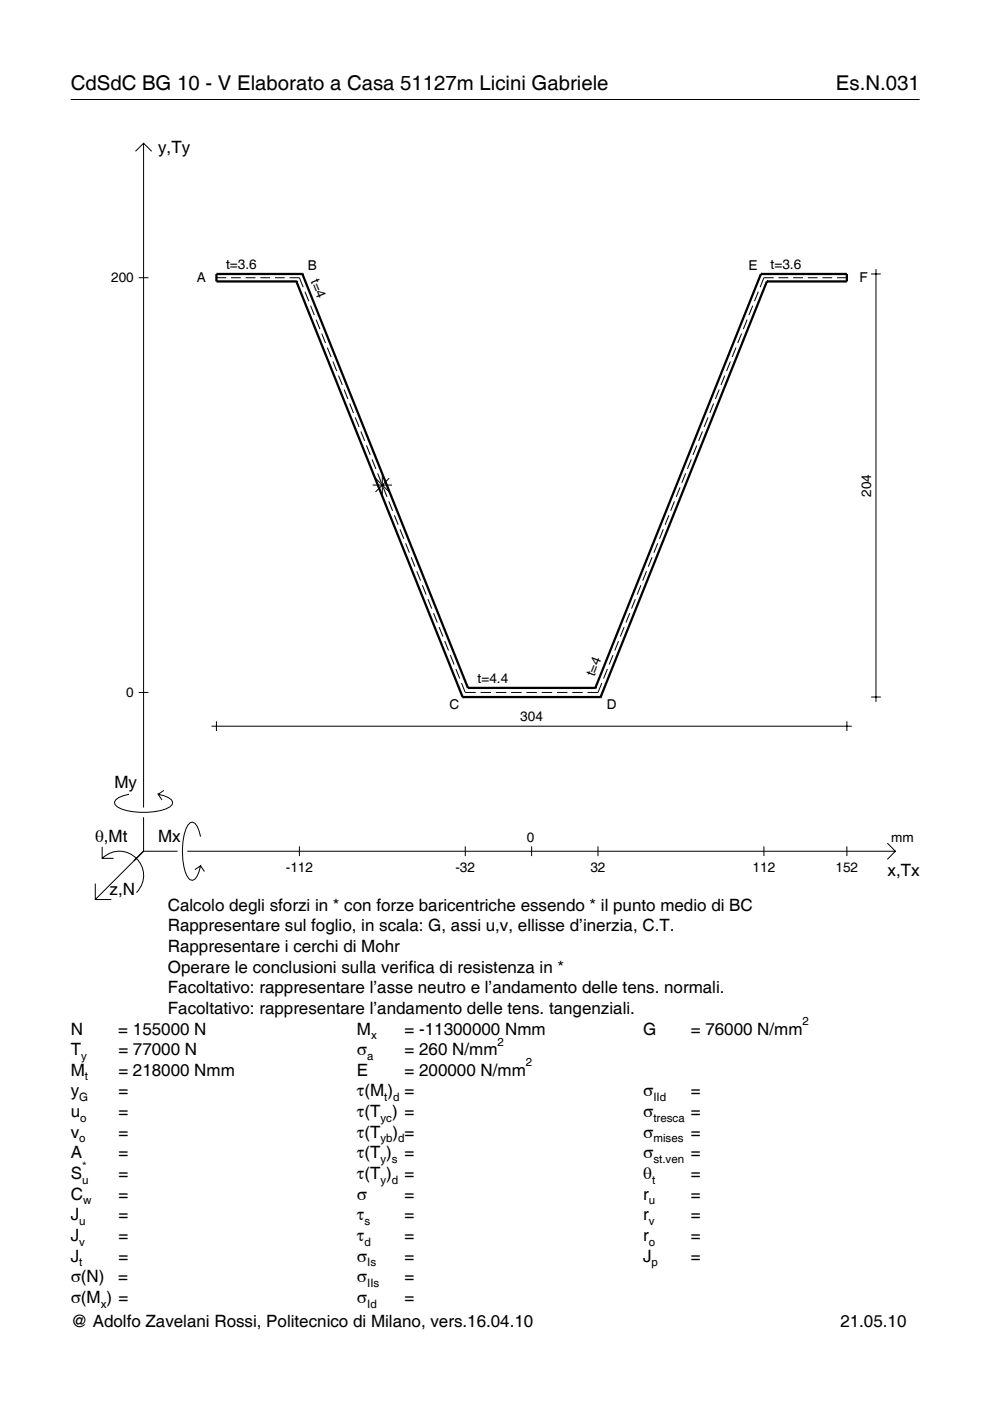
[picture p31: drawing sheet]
<svg xmlns="http://www.w3.org/2000/svg" width="210mm" height="297mm" viewBox="0 0 210 297" stroke-linecap="round" stroke-linejoin="round" font-family="sans-serif">
<defs><g id="words">
<g font-size="4.3">
<text x="15" y="19">CdSdC BG 10 - V Elaborato a Casa 51127m Licini Gabriele</text>
<text x="177.2" y="19">Es.N.031</text>
</g>
<g font-size="3.6">
<text x="33.5" y="32.4">y,Ty</text>
<text x="24.3" y="167.1">My</text>
<text x="20.1" y="178.4">θ,Mt</text>
<text x="33.5" y="178.4">Mx</text>
<text x="188.2" y="185.6">x,Tx</text>
<text x="23.2" y="189.7">z,N</text>
<text x="35.6" y="193.1">Calcolo degli sforzi in * con forze baricentriche essendo * il punto medio di BC</text>
<text x="35.6" y="197.5">Rappresentare sul foglio, in scala: G, assi u,v, ellisse d’inerzia, C.T.</text>
<text x="35.6" y="201.8">Rappresentare i cerchi di Mohr</text>
<text x="35.6" y="206.2">Operare le conclusioni sulla verifica di resistenza in *</text>
<text x="35.6" y="210.6">Facoltativo: rappresentare l’asse neutro e l’andamento delle tens. normali.</text>
<text x="35.6" y="215">Facoltativo: rappresentare l’andamento delle tens. tangenziali.</text>
<text x="15" y="219.3">N</text>
<text x="25.1" y="219.3">= 155000 N</text>
<text x="75.7" y="219.3">M</text>
<text x="85.8" y="219.3">= -11300000 Nmm</text>
<text x="136.4" y="219.3">G</text>
<text x="146.5" y="219.3">= 76000 N/mm</text>
<text x="15" y="223.7">T</text>
<text x="25.1" y="223.7">= 77000 N</text>
<text x="75.7" y="223.7">σ</text>
<text x="85.8" y="223.7">= 260 N/mm</text>
<text x="15" y="232.5">y</text>
<text x="15" y="228.1">M</text>
<text x="25.1" y="232.5">=</text>
<text x="25.1" y="228.1">= 218000 Nmm</text>
<text x="75.7" y="232.5">τ(M ) =</text>
<text x="75.7" y="228.1">E</text>
<text x="85.8" y="228.1">= 200000 N/mm</text>
<text x="136.4" y="232.5">σ</text>
<text x="146.5" y="232.5">=</text>
<text x="15" y="236.8">u</text>
<text x="25.1" y="236.8">=</text>
<text x="75.7" y="236.8">τ(T ) =</text>
<text x="136.4" y="236.8">σ</text>
<text x="146.5" y="236.8">=</text>
<text x="15" y="245.6">A</text>
<text x="15" y="241.2">v</text>
<text x="25.1" y="241.2">=</text>
<text x="25.1" y="245.6">=</text>
<text x="75.7" y="245.6">τ(T )</text>
<text x="75.7" y="241.2">τ(T</text>
<text x="83.3" y="241.2">) =</text>
<text x="85.8" y="245.6">=</text>
<text x="136.4" y="241.2">σ</text>
<text x="136.4" y="245.6">σ</text>
<text x="146.5" y="241.2">=</text>
<text x="146.5" y="245.6">=</text>
<text x="15" y="250">S</text>
<text x="25.1" y="250">=</text>
<text x="75.7" y="250">τ(T )</text>
<text x="85.8" y="250">=</text>
<text x="136.4" y="250">θ</text>
<text x="146.5" y="250">=</text>
<text x="15" y="254.3">C</text>
<text x="25.1" y="254.3">=</text>
<text x="75.7" y="254.3">σ</text>
<text x="85.8" y="254.3">=</text>
<text x="136.4" y="254.3">r</text>
<text x="146.5" y="254.3">=</text>
<text x="15" y="263.1">J</text>
<text x="15" y="258.7">J</text>
<text x="25.1" y="263.1">=</text>
<text x="25.1" y="258.7">=</text>
<text x="75.7" y="258.7">τ</text>
<text x="75.7" y="263.1">τ</text>
<text x="85.8" y="258.7">=</text>
<text x="85.8" y="263.1">=</text>
<text x="136.4" y="258.7">r</text>
<text x="136.4" y="263.1">r</text>
<text x="146.5" y="258.7">=</text>
<text x="146.5" y="263.1">=</text>
<text x="15" y="267.5">J</text>
<text x="25.1" y="267.5">=</text>
<text x="75.7" y="267.5">σ</text>
<text x="85.8" y="267.5">=</text>
<text x="136.4" y="267.5">J</text>
<text x="146.5" y="267.5">=</text>
<text x="15" y="271.8">σ(N)</text>
<text x="25.1" y="271.8">=</text>
<text x="75.7" y="271.8">σ</text>
<text x="85.8" y="271.8">=</text>
<text x="15" y="276.2">σ(M ) =</text>
<text x="15" y="281.4">@ Adolfo Zavelani Rossi, Politecnico di Milano, vers.16.04.10</text>
<text x="75.7" y="276.2">σ</text>
<text x="85.8" y="276.2">=</text>
<text x="178.2" y="281.4">21.05.10</text>
</g>
<g font-size="2.9">
<text x="23.6" y="59.9">200</text>
<text x="41.7" y="59.8">A</text>
<text x="47.9" y="57.1">t=3.6</text>
<text x="65.2" y="57.3">B</text>
<text x="65.8" y="59.6" transform="rotate(68 65.8 59.6)">t=4</text>
<text x="158.7" y="57.3">E</text>
<text x="163.4" y="57.1">t=3.6</text>
<text x="182.2" y="59.8">F</text>
<text x="184.7" y="105.3" transform="rotate(-90 184.7 105.3)">204</text>
<text x="126" y="143.6" transform="rotate(-68 126 143.6)">t=4</text>
<text x="26.8" y="147.8">0</text>
<text x="101.3" y="144.8">t=4.4</text>
<text x="95.3" y="150.3">C</text>
<text x="110.3" y="152.9">304</text>
<text x="128.6" y="150.3">D</text>
<text x="111.7" y="178.4">0</text>
<text x="189" y="178.4">mm</text>
<text x="60.6" y="184.9">-112</text>
<text x="96.6" y="184.9">-32</text>
<text x="125.2" y="184.9">32</text>
<text x="159.6" y="184.9">112</text>
<text x="177.2" y="184.9">152</text>
</g>
<g font-size="2.4">
<text x="78.7" y="220.3">x</text>
<text x="105.5" y="221.7">2</text>
<text x="170.2" y="217.3">2</text>
<text x="17.2" y="224.7">y</text>
<text x="77.9" y="224.7">a</text>
<text x="111.5" y="226.1">2</text>
<text x="16.8" y="233.5">G</text>
<text x="18" y="229.1">t</text>
<text x="81.5" y="233.5">t d</text>
<text x="138.5" y="233.5">IId</text>
<text x="17" y="237.8">o</text>
<text x="80.7" y="237.8">yc</text>
<text x="138.5" y="237.8">tresca</text>
<text x="16.8" y="242.2">o</text>
<text x="80.7" y="242.2">yb d</text>
<text x="138.5" y="242.2">mises</text>
<text x="17.4" y="251">u</text>
<text x="17.4" y="248">*</text>
<text x="80.7" y="246.6">y s</text>
<text x="80.7" y="251">y d</text>
<text x="138.2" y="251">t</text>
<text x="138.5" y="246.6">st.ven</text>
<text x="17.6" y="255.3">w</text>
<text x="137.6" y="255.3">u</text>
<text x="16.8" y="259.7">u</text>
<text x="77.3" y="259.7">s</text>
<text x="137.6" y="259.7">v</text>
<text x="16.8" y="264.1">v</text>
<text x="16.8" y="268.5">t</text>
<text x="77.3" y="264.1">d</text>
<text x="77.9" y="268.5">Is</text>
<text x="137.6" y="264.1">o</text>
<text x="138.2" y="268.5">p</text>
<text x="77.9" y="272.8">IIs</text>
<text x="21.4" y="277.2">x</text>
<text x="77.9" y="277.2">Id</text>
</g>
</g></defs>
<g fill="none" stroke="#000" stroke-width=".21">
<path d="M15 21.1h180M28.7 32.1l1.7-1.7 1.8 1.7M30.4 30.4v140.8M29.4 58.9h2.1M45.9 58.9h2.1M49 58.9h2.1M52.1 58.9h2.1M55.2 58.9h2.1M58.3 58.9h2.1M61.4 58.9h2.1l.8 2M164 58.9h-2l-.8 2M165.1 58.9h2"/>
<path d="M168.2 58.9h2M171.3 58.9h2M174.4 58.9h2M177.5 58.9h2.1M184.7 58.1h2.1M185.7 57.1v91.7M64.7 61.8l.8 2M65.8 64.8l.8 2M67 67.8l.8 2M68.2 70.7l.8 2M69.4 73.7l.8 2M70.6 76.7l.8 2"/>
<path d="M71.8 79.6l.8 2M153.7 79.6l-.8 2M154.9 76.7l-.9 2M156 73.7l-.8 2M157.2 70.7l-.8 2M158.4 67.8l-.8 2M159.6 64.8l-.8 2M160.8 61.8l-.8 2M73 82.6l.8 2M74.1 85.5l.8 2.1M75.3 88.5l.8 2M76.5 91.5l.8 2"/>
<path d="M77.7 94.4l.8 2M78.9 97.4l.8 2M146.6 97.4l-.8 2M147.7 94.4l-.8 2M148.9 91.5l-.8 2M150.1 88.5l-.8 2M151.3 85.5l-.8 2.1M152.5 82.6l-.8 2M79 102.8h4.1M79.6 101.4l2.9 2.9M80.1 100.4l.8 2M81.1 100.8v4.1"/>
<path d="M81.2 103.3l.9 2M82.4 106.3l.8 2M82.5 101.4l-2.9 2.9M83.6 109.2l.8 2.1M84.8 112.2l.8 2M86 115.2l.8 2M87.2 118.1l.8 2M138.3 118.1l-.8 2M139.4 115.2l-.8 2M140.6 112.2l-.8 2M141.8 109.2l-.8 2.1M143 106.3l-.8 2"/>
<path d="M144.2 103.3l-.8 2M145.4 100.4l-.8 2M88.4 121.1l.8 2M89.5 124.1l.8 2M90.7 127l.8 2M91.9 130l.8 2M93.1 133l.8 2M94.3 135.9l.8 2M95.5 138.9l.8 2M130 138.9l-.8 2M131.1 135.9l-.8 2M132.3 133l-.8 2"/>
<path d="M133.5 130l-.8 2M134.7 127l-.8 2M135.9 124.1l-.8 2M137.1 121.1l-.8 2M29.4 146.8h2.1M44.9 154h135.7M45.9 152.9v2.1M96.7 141.8l.8 2.1M97.8 144.8l.8 2h2.3M101.9 146.8h2.2M105.1 146.8h2.2M108.4 146.8h2.2"/>
<path d="M111.6 146.8h2.2M114.9 146.8h2.2M118.1 146.8h2.2M121.3 146.8h2.2M127.6 144.8l-.8 2h-2.2M128.8 141.8l-.8 2.1M179.6 152.9v2.1M184.7 147.8h2.1M21.7 179.6v2.4h2.4M27.3 168.4a3.6 3.6 0 0 0-3 1.7l.1 .5a5.6 5.6 0 0 0 3.8 1.5 13.4 13.4 0 0 0 7.8-1l.5-.5 .1-.5a3.6 3.6 0 0 0-3.1-1.7l.8 1.2M30.4 173.3v7.2M34.7 167.6l-1.2 .8"/>
<path d="M42.5 177.4a3.6 3.6 0 0 0-1.7-3.1l-.5 .1a5.7 5.7 0 0 0-1.5 3.8 13.9 13.9 0 0 0 1.1 7.9l.4 .4 .5 .1a3.6 3.6 0 0 0 1.7-3l-1.2 .8M63.5 179.4v2.1M98.6 179.4v2.1M112.7 179.4v2.1M126.8 179.4v2.1M162 179.4v2.1M179.6 179.4v2.1M188.1 178.8l1.7 1.7-1.7 1.7M20.2 187.3v3.4h3.4M21.7 182a5.1 5.1 0 0 1 7.2 0 5.1 5.1 0 0 1 0 7.3M30.4 180.5l-10.2 10.2M30.4 180.5h7.2"/>
<path d="M39.7 180.5h150.1M42.5 183.6l.8 1.2"/>
</g>
<g fill="none" stroke="#000" stroke-width=".48">
<path d="M62.8 59.7h.1M62.8 59.7l35.3 88.1M64.1 58.1h.1M64.1 58.1h-18.2v1.6h16.9M64.1 58.1l35.1 87.7M161.3 58.1h.1M161.3 58.1h18.3v1.6h-17M161.3 58.1l-35.1 87.7M162.6 59.7h.1M162.6 59.7l-35.3 88.1M98.1 147.8h.1M98.1 147.8h29.2"/>
<path d="M99.2 145.8h.1M99.2 145.8h27M126.2 145.8h.1M127.3 147.8h.1"/>
</g>
<use href="#words"/>
</svg>
